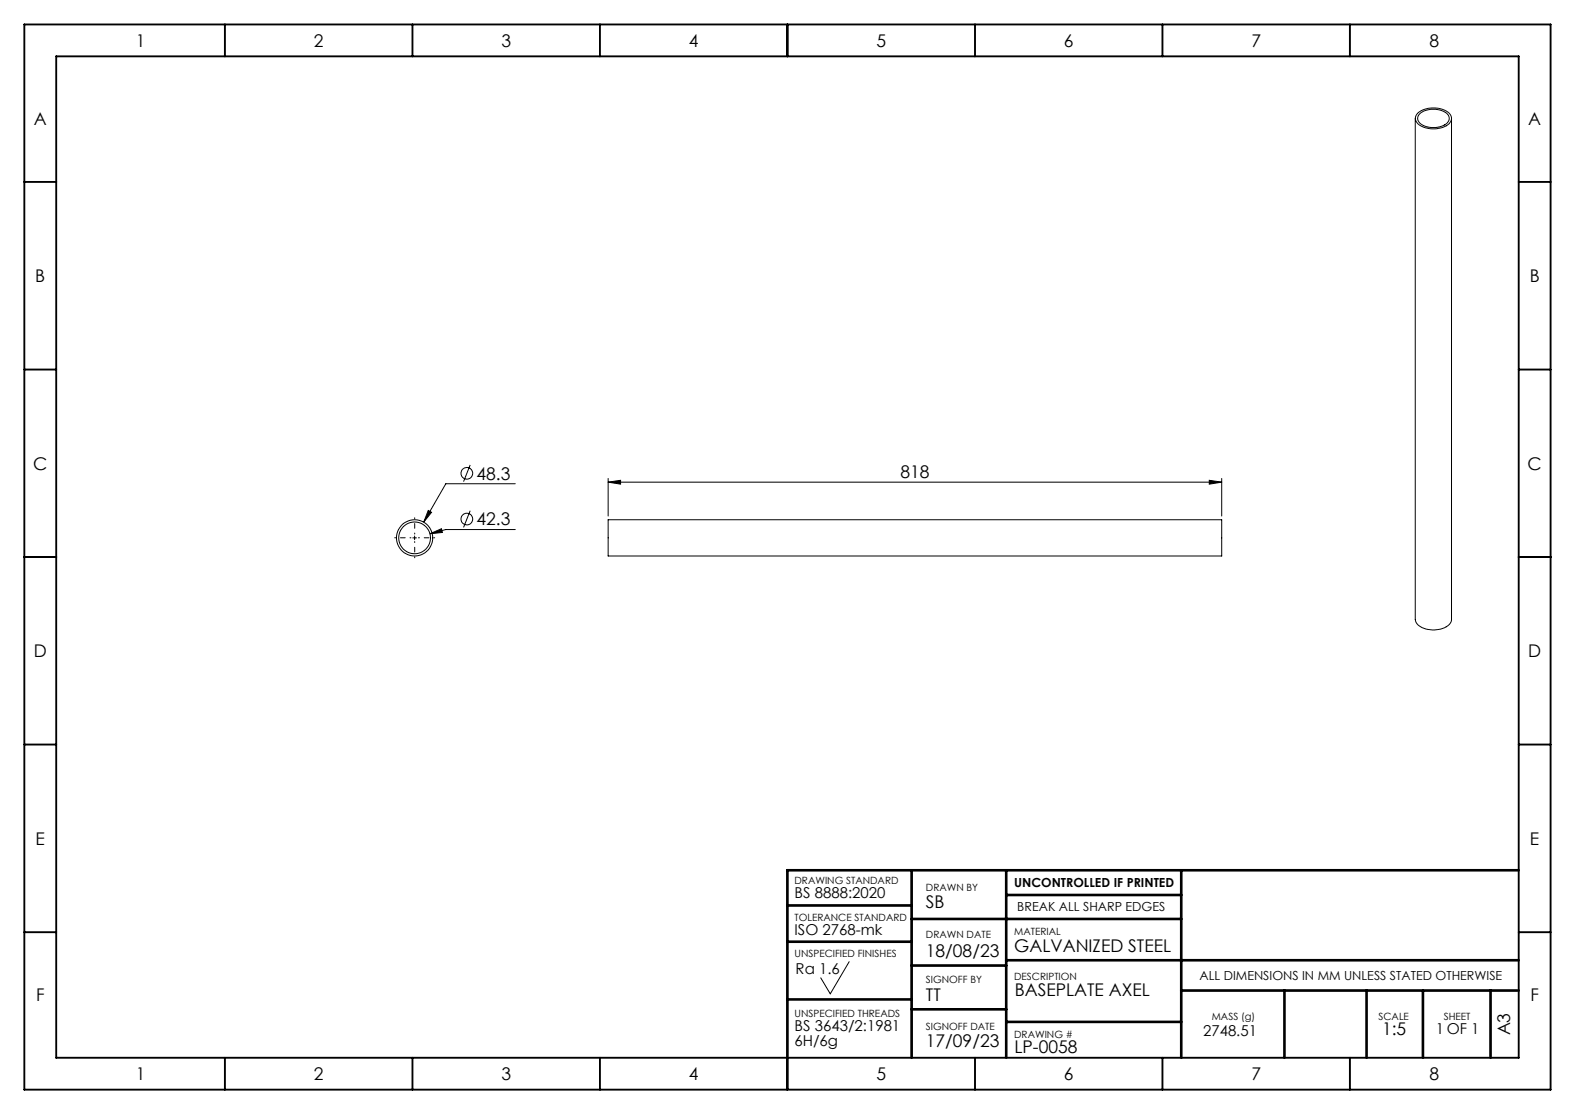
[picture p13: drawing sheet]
<svg xmlns="http://www.w3.org/2000/svg" width="594mm" height="420mm" viewBox="0 0 594 420" stroke-linecap="round" stroke-linejoin="round" font-family="sans-serif">
<defs><g id="words">
<g font-size="6.6">
<text x="51.2" y="17.6">1</text>
<text x="118.4" y="17.6">2</text>
<text x="189.1" y="17.6">3</text>
<text x="259.8" y="17.6">4</text>
<text x="330.5" y="17.6">5</text>
<text x="401.2" y="17.6">6</text>
<text x="472" y="17.6">7</text>
<text x="539.1" y="17.6">8</text>
<text x="12.8" y="47.3">A</text>
<text x="576.4" y="47.3">A</text>
<text x="13.3" y="106.3">B</text>
<text x="576.9" y="106.3">B</text>
<text x="12.5" y="177">C</text>
<text x="576.1" y="177">C</text>
<text x="179.7" y="180.9">48.3</text>
<text x="339.6" y="180.4">818</text>
<text x="179.7" y="198.1">42.3</text>
<text x="12.8" y="247.7">D</text>
<text x="576.3" y="247.7">D</text>
<text x="13.4" y="318.5">E</text>
<text x="577" y="318.5">E</text>
<text x="349.2" y="342.4">SB</text>
<text x="382.5" y="359.1">GALVANIZED STEEL</text>
<text x="349.2" y="360.7">18/08/23</text>
<text x="13.6" y="377.5">F</text>
<text x="349.2" y="377.3">TT</text>
<text x="382.7" y="375.7">BASEPLATE AXEL</text>
<text x="577.2" y="377.5">F</text>
<text x="349.2" y="394.8">17/09/23</text>
<text x="521.2" y="390.2">1:5</text>
<text x="569.5" y="390.4" transform="rotate(-90 569.5 390.4)">A3</text>
<text x="382.6" y="396.9">LP-0058</text>
<text x="51.2" y="407.2">1</text>
<text x="118.4" y="407.2">2</text>
<text x="189.1" y="407.2">3</text>
<text x="259.8" y="407.2">4</text>
<text x="330.5" y="407.2">5</text>
<text x="401.2" y="407.2">6</text>
<text x="472" y="407.2">7</text>
<text x="539.1" y="407.2">8</text>
</g>
<g font-size="5.7">
<text x="299.7" y="338.6">BS 8888:2020</text>
<text x="299.7" y="352.5">ISO 2768-mk</text>
<text x="300.1" y="367.4">Ra 1.6</text>
<text x="299.7" y="388.8">BS 3643/2:1981</text>
<text x="541.5" y="389.9">1 OF 1</text>
<text x="299.7" y="394.4">6H/6g</text>
<text x="453.7" y="390.6">2748.51</text>
</g>
<g font-size="4.7">
<text x="382.5" y="334.5">UNCONTROLLED IF PRINTED</text>
<text x="383.7" y="343.6">BREAK ALL SHARP EDGES</text>
<text x="452.4" y="369.5">ALL DIMENSIONS IN MM UNLESS STATED OTHERWISE</text>
</g>
<g font-size="3.8">
<text x="299.7" y="333.4">DRAWING STANDARD</text>
<text x="349.2" y="336">DRAWN BY</text>
<text x="299.7" y="347.2">TOLERANCE STANDARD</text>
<text x="349.2" y="353.9">DRAWN DATE</text>
<text x="382.5" y="352.5">MATERIAL</text>
<text x="299.7" y="360.7">UNSPECIFIED FINISHES</text>
<text x="349.2" y="370.8">SIGNOFF BY</text>
<text x="382.5" y="369.5">DESCRIPTION</text>
<text x="299.7" y="383.5">UNSPECIFIED THREADS</text>
<text x="349.2" y="388.2">SIGNOFF DATE</text>
<text x="457" y="384.6">MASS (g)</text>
<text x="519.9" y="384.6">SCALE</text>
<text x="544.5" y="384.6">SHEET</text>
<text x="382.5" y="391.3">DRAWING #</text>
</g>
</g></defs>
<g fill="none" stroke="#000" stroke-width=".71">
<path d="M9.2 9.2h575.6v401.7h-575.6zM84.8 9.2v12M155.6 9.2v12M226.3 9.2v12M297 9.2v12M367.7 9.2v12M438.4 9.2v12M509.1 9.2v12M21.2 21.2h551.6v377.6h-551.6zM9.2 68.6h12M572.8 68.6h12M9.2 139.3h12"/>
<path d="M572.8 139.3h12M9.2 210h12M572.8 210h12M9.2 280.7h12M572.8 280.7h12M9.2 351.5h12M572.8 351.5h12M84.8 398.8v12.1M155.6 398.8v12.1M226.3 398.8v12.1M297 398.8v12.1M367.7 398.8v12.1"/>
<path d="M438.4 398.8v12.1M509.1 398.8v12.1"/>
</g>
<g fill="none" stroke="#000" stroke-width=".99">
<path d="M343.8 328.1v70.7M379.5 328.1v70.7M379.5 337.5h66M445.5 328.1v70.7M572.8 328.1h-275.8v70.7M297 341.4h46.8M297 355.1h46.8M343.8 346.5h101.7M297 376.8h46.8M343.8 364.1h35.7M379.5 362.1h193.3M445.5 373.5h127.3"/>
<path d="M484.4 373.5v25.3M515.4 373.5v25.3M536.6 373.5v25.3M562.1 373.5v25.3M343.8 380.6h35.7M379.5 385.3h66"/>
</g>
<g fill="none" stroke="#000" stroke-width=".38">
<path d="M533.8 44.6v189a5.5 5.5 0 0 0 5.6 3.8 8.1 8.1 0 0 0 7.7-2.7l.3-.9v-189.2M534.8 42.6a9.7 9.7 0 0 1 12 .4 3 3 0 0 1-2 4.7 9.7 9.7 0 0 1-10.4-1.5 2.55 2.55 0 0 1 .4-3.6zM535.5 42.9a8.5 8.5 0 0 1 10.6 .4 2.73 2.73 0 0 1-1.9 4.1 8.3 8.3 0 0 1-9.1-1.5l-.4-.8v-.9zM177.3 175.3l-2.5 6.3M161.5 192.5l1.3 .7-3 3.7zM177.3 192.6l-2.5 6.3M194.3 199.7h-26.2l-5.9 1.6M194.3 182.4h-26.2l-8.3 14.5M229.4 196h231.4v13.6h-231.4zM229.4 181.8l4.6-.7v1.5zM229.4 180.4v14.2M229.4 181.8h231.4"/>
<path d="M456.1 181.1l4.7 .7-4.7 .8zM460.8 180.4v14.2M155.7 202.8h1.4M156.4 202.1v1.4M162.2 201.3l4.3-1.9 .3 1.4zM320.3 362.6l-7.2 12.1-3.6-6"/>
<circle cx="176.1" cy="178.5" r="2.21"/>
<circle cx="176.1" cy="195.7" r="2.2"/>
<circle cx="156.4" cy="202.8" r="6"/>
<circle cx="156.4" cy="202.8" r="6.8"/>
</g>
<path d="M155 202.8h-6.1M156.4 201.4v-6.2M156.4 204.2v6.1M157.8 202.8h6.1" fill="none" stroke="#000" stroke-width=".38" stroke-dasharray="21.6 1.8 1.8 1.8" stroke-dashoffset="21.2"/>
<g fill="#000">
<path d="M456.1 181.1l4.7 .7-4.7 .8zM229.4 181.8l4.6-.7v1.5z"/>
<path d="M162.2 201.3l4.6-.5-.3-1.4zM161.5 192.5l-1.7 4.4 3-3.7z"/>
</g>
<use href="#words"/>
</svg>
